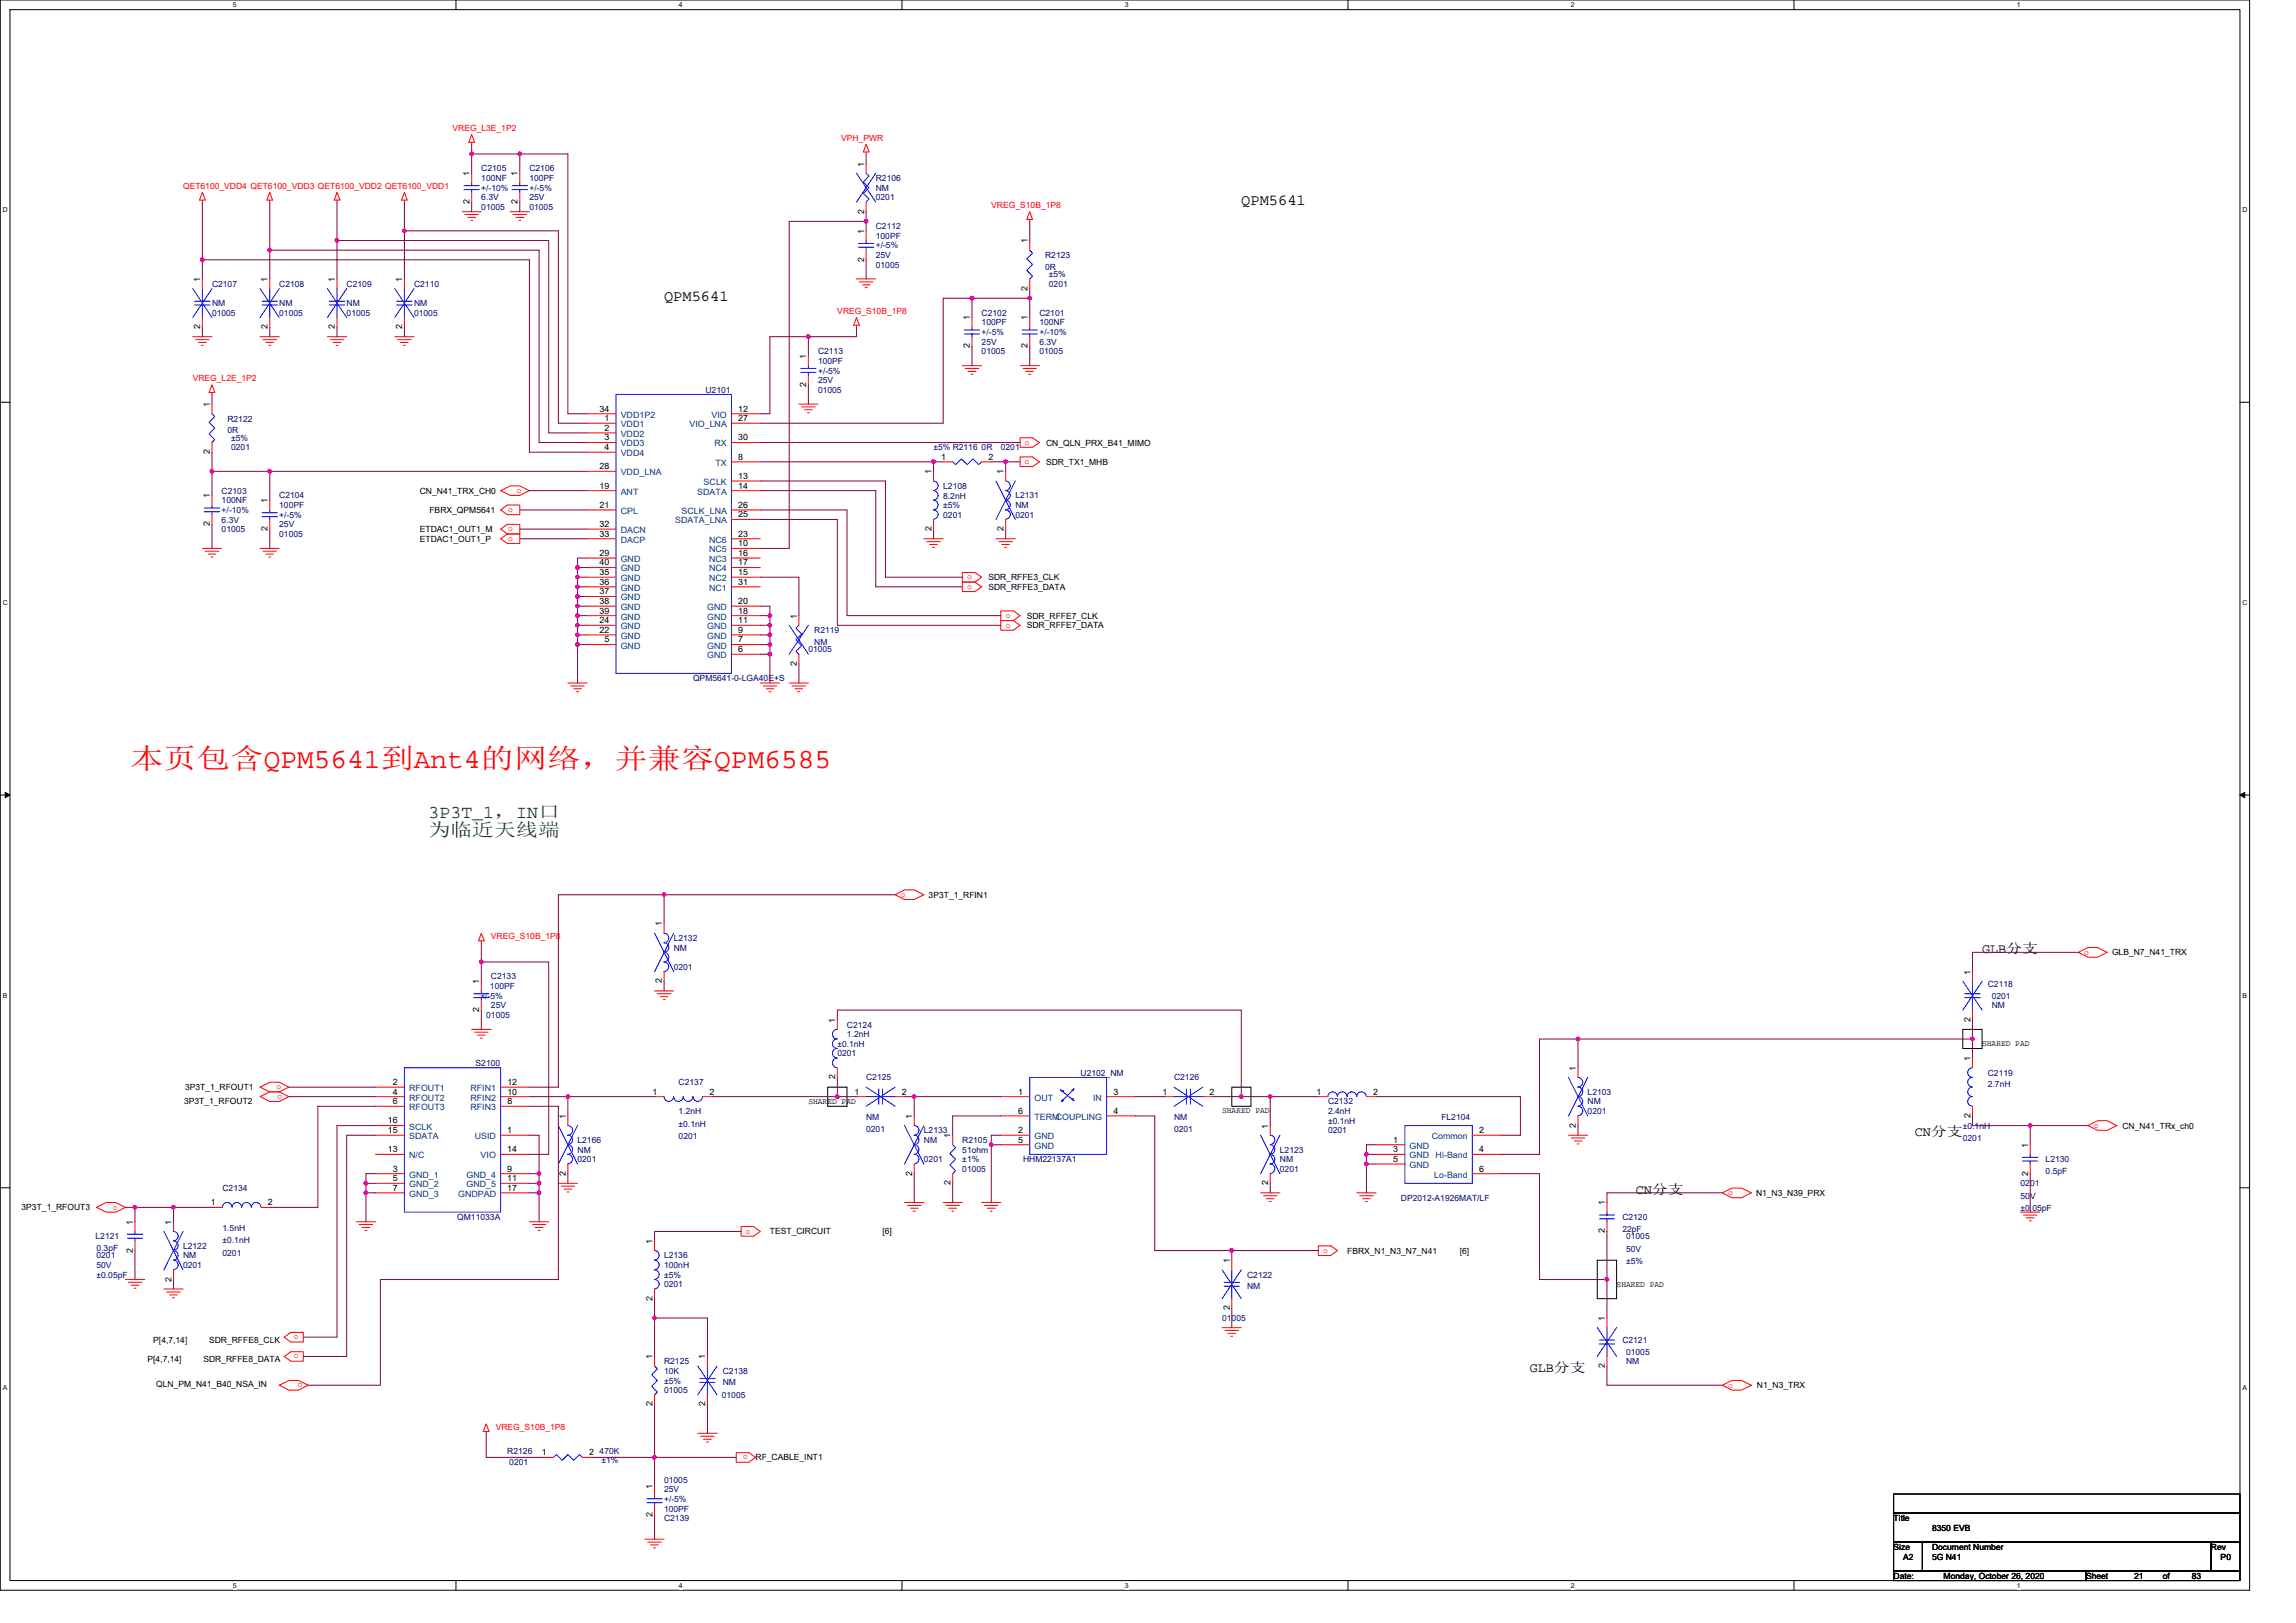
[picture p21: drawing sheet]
<svg xmlns="http://www.w3.org/2000/svg" width="297mm" height="210mm" viewBox="0 0 297 210" stroke-linecap="round" stroke-linejoin="round" font-family="sans-serif">
<defs><g id="words">
<text font-size="3.6" fill="#f00" x="16.8" y="99.3">本页包含QPM5641到Ant4的网络，并兼容QPM6585</text>
<g font-size="2.3" fill="#008000">
<text x="55.4" y="105.8">3P3T_1，IN口</text>
<text x="55.4" y="108.1">为临近天线端</text>
</g>
<g font-size="2">
<text x="160.6" y="26.5">QPM5641</text>
<text x="85.9" y="38.9">QPM5641</text>
</g>
<g font-size="1.7">
<text x="256.4" y="123.4">GLB分支</text>
<text x="247.7" y="147">CN分支</text>
<text x="211.6" y="154.5">CN分支</text>
<text x="197.9" y="177.5">GLB分支</text>
</g>
<g font-size="1.1" fill="#f00">
<text x="58.5" y="17">VREG_L3E_1P2</text>
<text x="108.8" y="18.2">VPH_PWR</text>
<text x="23.7" y="24.4">QET6100_VDD4 QET6100_VDD3 QET6100_VDD2 QET6100_VDD1</text>
<text x="128.2" y="26.9">VREG_S10B_1P8</text>
<text x="108.3" y="40.6">VREG_S10B_1P8</text>
<text x="24.9" y="49.3">VREG_L2E_1P2</text>
<text x="132.6" y="57.6">o</text>
<text x="66.9" y="63.8">o</text>
<text x="132.6" y="60">o</text>
<text x="65.8" y="66.3">o</text>
<text x="65.8" y="68.7">o</text>
<text x="65.8" y="70">o</text>
<text x="125.1" y="75">o</text>
<text x="125.1" y="76.2">o</text>
<text x="130.1" y="79.9">o</text>
<text x="130.1" y="81.2">o</text>
<text x="116.5" y="116">o</text>
<text x="63.5" y="121.5">VREG_S10B_1P8</text>
<text x="269.6" y="123.5">o</text>
<text x="35.8" y="140.9">o</text>
<text x="36.5" y="141.6" transform="rotate(180 36.5 141.6)">o</text>
<text x="270.9" y="145.9">o</text>
<text x="223.6" y="154.6">o</text>
<text x="14.6" y="156.5">o</text>
<text x="96.5" y="159.6">o</text>
<text x="171.2" y="162.1">o</text>
<text x="38.6" y="172.7" transform="rotate(180 38.6 172.7)">o</text>
<text x="38.6" y="175.2" transform="rotate(180 38.6 175.2)">o</text>
<text x="39.1" y="178.9" transform="rotate(180 39.1 178.9)">o</text>
<text x="223.6" y="179.5">o</text>
<text x="64.1" y="185">VREG_S10B_1P8</text>
<text x="96.7" y="188.3" transform="rotate(180 96.7 188.3)">o</text>
</g>
<g font-size="1.1">
<text x="60.7" y="22.8" transform="rotate(-90 60.7 22.8)">1</text>
<text x="67" y="22.8" transform="rotate(-90 67 22.8)">1</text>
<text x="111.8" y="21.5" transform="rotate(-90 111.8 21.5)">1</text>
<text x="60.7" y="26.4" transform="rotate(-90 60.7 26.4)">2</text>
<text x="67" y="26.4" transform="rotate(-90 67 26.4)">2</text>
<text x="111.8" y="27.6" transform="rotate(-90 111.8 27.6)">2</text>
<text x="111.8" y="33.9" transform="rotate(-90 111.8 33.9)">2</text>
<text x="111.8" y="30.2" transform="rotate(-90 111.8 30.2)">1</text>
<text x="132.9" y="31.5" transform="rotate(-90 132.9 31.5)">1</text>
<text x="25.9" y="36.5" transform="rotate(-90 25.9 36.5)">1</text>
<text x="34.6" y="36.5" transform="rotate(-90 34.6 36.5)">1</text>
<text x="43.3" y="36.5" transform="rotate(-90 43.3 36.5)">1</text>
<text x="52" y="36.5" transform="rotate(-90 52 36.5)">1</text>
<text x="125.5" y="41.4" transform="rotate(-90 125.5 41.4)">1</text>
<text x="132.9" y="41.4" transform="rotate(-90 132.9 41.4)">1</text>
<text x="132.9" y="37.6" transform="rotate(-90 132.9 37.6)">2</text>
<text x="25.9" y="42.6" transform="rotate(-90 25.9 42.6)">2</text>
<text x="34.6" y="42.6" transform="rotate(-90 34.6 42.6)">2</text>
<text x="43.3" y="42.6" transform="rotate(-90 43.3 42.6)">2</text>
<text x="52" y="42.6" transform="rotate(-90 52 42.6)">2</text>
<text x="104.3" y="46.4" transform="rotate(-90 104.3 46.4)">1</text>
<text x="125.5" y="45.1" transform="rotate(-90 125.5 45.1)">2</text>
<text x="132.9" y="45.1" transform="rotate(-90 132.9 45.1)">2</text>
<text x="27.2" y="52.7" transform="rotate(-90 27.2 52.7)">1</text>
<text x="77.6" y="53.3">34</text>
<text x="95.5" y="53.3">12</text>
<text x="104.3" y="50" transform="rotate(-90 104.3 50)">2</text>
<text x="27.2" y="58.8" transform="rotate(-90 27.2 58.8)">2</text>
<text x="78.2" y="54.5">1</text>
<text x="78.2" y="55.7">2</text>
<text x="78.2" y="57">3</text>
<text x="78.2" y="58.2">4</text>
<text x="95.5" y="57">30</text>
<text x="95.5" y="54.5">27</text>
<text x="95.5" y="59.5">8</text>
<text x="121.7" y="59.5">1</text>
<text x="127.9" y="59.5">2</text>
<text x="135.3" y="57.7">CN_QLN_PRX_B41_MIMO</text>
<text x="27.2" y="64.5" transform="rotate(-90 27.2 64.5)">1</text>
<text x="34.6" y="65.1" transform="rotate(-90 34.6 65.1)">1</text>
<text x="54.3" y="63.9">CN_N41_TRX_CH0</text>
<text x="77.6" y="65.7">21</text>
<text x="77.6" y="60.7">28</text>
<text x="77.6" y="63.2">19</text>
<text x="95.5" y="63.2">14</text>
<text x="95.5" y="62">13</text>
<text x="95.5" y="65.7">26</text>
<text x="120.5" y="61.4" transform="rotate(-90 120.5 61.4)">1</text>
<text x="129.8" y="61.4" transform="rotate(-90 129.8 61.4)">1</text>
<text x="135.3" y="60.1">SDR_TX1_MHB</text>
<text x="27.2" y="68.1" transform="rotate(-90 27.2 68.1)">2</text>
<text x="34.6" y="68.7" transform="rotate(-90 34.6 68.7)">2</text>
<text x="54.3" y="68.9">ETDAC1_OUT1_M</text>
<text x="54.3" y="70.1">ETDAC1_OUT1_P</text>
<text x="55.6" y="66.4">FBRX_QPM5641</text>
<text x="77.6" y="71.9">29</text>
<text x="77.6" y="68.2">32</text>
<text x="77.6" y="69.4">33</text>
<text x="95.5" y="66.9">25</text>
<text x="95.5" y="69.4">23</text>
<text x="95.5" y="71.9">16</text>
<text x="95.5" y="70.7">10</text>
<text x="120.5" y="68.7" transform="rotate(-90 120.5 68.7)">2</text>
<text x="129.8" y="68.7" transform="rotate(-90 129.8 68.7)">2</text>
<text x="77.6" y="76.9">37</text>
<text x="77.6" y="75.6">36</text>
<text x="77.6" y="74.4">35</text>
<text x="77.6" y="73.2">40</text>
<text x="95.5" y="74.4">15</text>
<text x="95.5" y="75.6">31</text>
<text x="95.5" y="73.2">17</text>
<text x="127.9" y="75.1">SDR_RFFE3_CLK</text>
<text x="127.9" y="76.3">SDR_RFFE3_DATA</text>
<text x="77.6" y="81.9">22</text>
<text x="77.6" y="80.6">24</text>
<text x="77.6" y="79.4">39</text>
<text x="77.6" y="78.1">38</text>
<text x="78.2" y="83.1">5</text>
<text x="95.5" y="83.1">7</text>
<text x="95.5" y="81.9">9</text>
<text x="95.5" y="80.6">11</text>
<text x="95.5" y="79.4">18</text>
<text x="95.5" y="78.1">20</text>
<text x="103.1" y="80" transform="rotate(-90 103.1 80)">1</text>
<text x="132.8" y="80.1">SDR_RFFE7_CLK</text>
<text x="132.8" y="81.3">SDR_RFFE7_DATA</text>
<text x="95.5" y="84.4">6</text>
<text x="103.1" y="86.1" transform="rotate(-90 103.1 86.1)">2</text>
<text x="85.6" y="119.9" transform="rotate(-90 85.6 119.9)">1</text>
<text x="120.1" y="116.1">3P3T_1_RFIN1</text>
<text x="273.2" y="123.6">GLB_N7_N41_TRX</text>
<text x="62" y="130.9" transform="rotate(-90 62 130.9)">2</text>
<text x="62" y="127.3" transform="rotate(-90 62 127.3)">1</text>
<text x="85.6" y="127.2" transform="rotate(-90 85.6 127.2)">2</text>
<text x="254.9" y="126.1" transform="rotate(-90 254.9 126.1)">1</text>
<text x="108.1" y="132.3" transform="rotate(-90 108.1 132.3)">1</text>
<text x="254.9" y="137.3" transform="rotate(-90 254.9 137.3)">1</text>
<text x="254.9" y="132.2" transform="rotate(-90 254.9 132.2)">2</text>
<text x="256.4" y="135.3">SHARED PAD</text>
<text x="23.8" y="142.9">3P3T_1_RFOUT2</text>
<text x="23.9" y="141">3P3T_1_RFOUT1</text>
<text x="50.8" y="140.4">2</text>
<text x="50.8" y="141.6">4</text>
<text x="50.8" y="142.9">6</text>
<text x="65.6" y="140.4">12</text>
<text x="65.6" y="142.9">8</text>
<text x="65.6" y="141.6">10</text>
<text x="84.4" y="141.6">1</text>
<text x="91.8" y="141.6">2</text>
<text x="104.6" y="142.8">SHARED PAD</text>
<text x="108.1" y="139.7" transform="rotate(-90 108.1 139.7)">2</text>
<text x="110.6" y="141.6">1</text>
<text x="116.7" y="141.6">2</text>
<text x="131.7" y="141.6">1</text>
<text x="144" y="141.6">3</text>
<text x="150.4" y="141.6">1</text>
<text x="156.5" y="141.6">2</text>
<text x="170.3" y="141.6">1</text>
<text x="177.6" y="141.6">2</text>
<text x="203.9" y="138.5" transform="rotate(-90 203.9 138.5)">1</text>
<text x="50.2" y="145.4">16</text>
<text x="50.2" y="146.6">15</text>
<text x="50.2" y="149.1">13</text>
<text x="65.6" y="146.6">1</text>
<text x="65.6" y="149.1">14</text>
<text x="73.2" y="144.8" transform="rotate(-90 73.2 144.8)">1</text>
<text x="118" y="144.8" transform="rotate(-90 118 144.8)">1</text>
<text x="123" y="147.2" transform="rotate(-90 123 147.2)">1</text>
<text x="131.7" y="147.8">5</text>
<text x="131.7" y="146.6">2</text>
<text x="131.7" y="144.1">6</text>
<text x="144" y="144.1">4</text>
<text x="158.1" y="144">SHARED PAD</text>
<text x="164.1" y="146" transform="rotate(-90 164.1 146)">1</text>
<text x="180.3" y="147.8">1</text>
<text x="180.3" y="149.1">3</text>
<text x="191.3" y="146.6">2</text>
<text x="191.3" y="149.1">4</text>
<text x="203.9" y="145.9" transform="rotate(-90 203.9 145.9)">2</text>
<text x="254.9" y="144.6" transform="rotate(-90 254.9 144.6)">2</text>
<text x="262.4" y="148.5" transform="rotate(-90 262.4 148.5)">1</text>
<text x="274.6" y="146">CN_N41_TRx_ch0</text>
<text x="27.3" y="155.9">1</text>
<text x="34.6" y="155.9">2</text>
<text x="50.8" y="151.6">3</text>
<text x="50.8" y="152.8">5</text>
<text x="50.8" y="154.1">7</text>
<text x="65.6" y="151.6">9</text>
<text x="65.6" y="152.8">11</text>
<text x="65.6" y="154.1">17</text>
<text x="73.2" y="152.1" transform="rotate(-90 73.2 152.1)">2</text>
<text x="118" y="152.1" transform="rotate(-90 118 152.1)">2</text>
<text x="123" y="153.4" transform="rotate(-90 123 153.4)">2</text>
<text x="164.1" y="153.4" transform="rotate(-90 164.1 153.4)">2</text>
<text x="180.3" y="150.3">5</text>
<text x="191.3" y="151.6">6</text>
<text x="207.6" y="156" transform="rotate(-90 207.6 156)">1</text>
<text x="227.2" y="154.7">N1_N3_N39_PRX</text>
<text x="262.4" y="152.1" transform="rotate(-90 262.4 152.1)">2</text>
<text x="2.8" y="156.6">3P3T_1_RFOUT3</text>
<text x="17.2" y="158.5" transform="rotate(-90 17.2 158.5)">1</text>
<text x="22.2" y="158.5" transform="rotate(-90 22.2 158.5)">1</text>
<text x="84.4" y="160.9" transform="rotate(-90 84.4 160.9)">1</text>
<text x="99.6" y="159.7">TEST_CIRCUIT</text>
<text x="114.2" y="159.7">[6]</text>
<text x="207.6" y="159.6" transform="rotate(-90 207.6 159.6)">2</text>
<text x="17.2" y="162.1" transform="rotate(-90 17.2 162.1)">2</text>
<text x="22.2" y="165.8" transform="rotate(-90 22.2 165.8)">2</text>
<text x="159.1" y="163.4" transform="rotate(-90 159.1 163.4)">1</text>
<text x="174.3" y="162.2">FBRX_N1_N3_N7_N41</text>
<text x="188.8" y="162.2">[6]</text>
<text x="209.1" y="166.5">SHARED PAD</text>
<text x="19.8" y="173.8">P[4,7,14]</text>
<text x="27" y="173.8">SDR_RFFE8_CLK</text>
<text x="84.4" y="168.3" transform="rotate(-90 84.4 168.3)">2</text>
<text x="159.1" y="169.5" transform="rotate(-90 159.1 169.5)">2</text>
<text x="207.6" y="170.9" transform="rotate(-90 207.6 170.9)">1</text>
<text x="19.1" y="176.3">P[4,7,14]</text>
<text x="20.2" y="179.5">QLN_PM_N41_B40_NSA_IN</text>
<text x="26.3" y="176.3">SDR_RFFE8_DATA</text>
<text x="84.4" y="175.9" transform="rotate(-90 84.4 175.9)">1</text>
<text x="91.2" y="175.9" transform="rotate(-90 91.2 175.9)">1</text>
<text x="207.6" y="177" transform="rotate(-90 207.6 177)">2</text>
<text x="227.3" y="179.6">N1_N3_TRX</text>
<text x="84.4" y="182" transform="rotate(-90 84.4 182)">2</text>
<text x="91.2" y="182" transform="rotate(-90 91.2 182)">2</text>
<text x="70.1" y="188.3">1</text>
<text x="76.2" y="188.3">2</text>
<text x="97.7" y="188.8">RF_CABLE_INT1</text>
<text x="84.4" y="196.3" transform="rotate(-90 84.4 196.3)">2</text>
<text x="84.4" y="192.7" transform="rotate(-90 84.4 192.7)">1</text>
<text x="245" y="196.8">Title</text>
<text x="245" y="200.5">Size</text>
<text x="246.2" y="201.8">A2</text>
<text x="250" y="200.5">Document Number</text>
<text x="250" y="201.8">5G N41</text>
<text x="250" y="198">8350 EVB</text>
<text x="286" y="200.5">Rev</text>
<text x="287.3" y="201.8">P0</text>
<text x="245" y="204.3">Date:</text>
<text x="251.5" y="204.3">Monday, October 26, 2020</text>
<text x="269.9" y="204.3">Sheet</text>
<text x="276.1" y="204.3">21</text>
<text x="279.8" y="204.3">of</text>
<text x="283.6" y="204.3">83</text>
</g>
<g font-size="1.1" fill="#000080">
<text x="62.3" y="22.2">C2105</text>
<text x="62.3" y="23.4">100NF</text>
<text x="68.5" y="22.2">C2106</text>
<text x="68.5" y="23.4">100PF</text>
<text x="113.3" y="23.4">R2106</text>
<text x="62.3" y="27.2">01005</text>
<text x="62.3" y="25.9">6.3V</text>
<text x="62.3" y="24.7">+/-10%</text>
<text x="68.5" y="27.2">01005</text>
<text x="68.5" y="25.9">25V</text>
<text x="68.5" y="24.7">+/-5%</text>
<text x="113.3" y="24.7">NM</text>
<text x="113.3" y="25.9">0201</text>
<text x="113.3" y="29.7">C2112</text>
<text x="113.3" y="30.9">100PF</text>
<text x="113.3" y="34.6">01005</text>
<text x="113.3" y="33.4">25V</text>
<text x="113.3" y="32.1">+/-5%</text>
<text x="135.2" y="33.4">R2123</text>
<text x="135.2" y="34.9">0R</text>
<text x="135.7" y="35.9">±5%</text>
<text x="27.4" y="37.1">C2107</text>
<text x="27.4" y="39.6">NM</text>
<text x="27.4" y="40.9">01005</text>
<text x="36.1" y="37.1">C2108</text>
<text x="36.1" y="39.6">NM</text>
<text x="36.1" y="40.9">01005</text>
<text x="44.8" y="37.1">C2109</text>
<text x="44.8" y="39.6">NM</text>
<text x="44.8" y="40.9">01005</text>
<text x="53.6" y="37.1">C2110</text>
<text x="53.6" y="39.6">NM</text>
<text x="53.6" y="40.9">01005</text>
<text x="127" y="40.9">C2102</text>
<text x="134.5" y="40.9">C2101</text>
<text x="135.7" y="37.1">0201</text>
<text x="105.8" y="45.8">C2113</text>
<text x="105.8" y="47.1">100PF</text>
<text x="127" y="42.1">100PF</text>
<text x="127" y="45.8">01005</text>
<text x="127" y="44.6">25V</text>
<text x="127" y="43.3">+/-5%</text>
<text x="134.5" y="42.1">100NF</text>
<text x="134.5" y="45.8">01005</text>
<text x="134.5" y="44.6">6.3V</text>
<text x="134.5" y="43.3">+/-10%</text>
<text x="91.3" y="50.8">U2101</text>
<text x="105.8" y="50.8">01005</text>
<text x="105.8" y="49.6">25V</text>
<text x="105.8" y="48.3">+/-5%</text>
<text x="29.4" y="54.5">R2122</text>
<text x="29.4" y="56">0R</text>
<text x="29.9" y="57">±5%</text>
<text x="29.9" y="58.3">0201</text>
<text x="120.8" y="58.3">±5% R2116 0R</text>
<text x="129.5" y="58.3">0201</text>
<text x="28.7" y="63.9">C2103</text>
<text x="28.7" y="65.1">100NF</text>
<text x="36.1" y="64.5">C2104</text>
<text x="36.1" y="65.7">100PF</text>
<text x="122" y="63.2">L2108</text>
<text x="122" y="64.5">8.2nH</text>
<text x="122" y="65.7">±5%</text>
<text x="131.4" y="64.5">L2131</text>
<text x="131.4" y="65.7">NM</text>
<text x="28.7" y="68.9">01005</text>
<text x="28.7" y="67.6">6.3V</text>
<text x="28.7" y="66.4">+/-10%</text>
<text x="36.1" y="69.5">01005</text>
<text x="36.1" y="68.2">25V</text>
<text x="36.1" y="67">+/-5%</text>
<text x="122" y="67">0201</text>
<text x="131.4" y="67">0201</text>
<text x="105.3" y="81.9">R2119</text>
<text x="105.3" y="83.4">NM</text>
<text x="89.7" y="88.1">QPM5641-0-LGA40E+S</text>
<text x="104.6" y="84.4">01005</text>
<text x="87.2" y="121.8">L2132</text>
<text x="87.2" y="123">NM</text>
<text x="87.2" y="125.5">0201</text>
<text x="62.1" y="129.2">+/-5%</text>
<text x="62.9" y="131.7">01005</text>
<text x="63.4" y="128">100PF</text>
<text x="63.5" y="126.7">C2133</text>
<text x="63.5" y="130.5">25V</text>
<text x="257.2" y="127.7">C2118</text>
<text x="257.7" y="130.5">NM</text>
<text x="257.7" y="129.2">0201</text>
<text x="61.5" y="137.9">S2100</text>
<text x="108.3" y="135.4">±0.1nH</text>
<text x="108.3" y="136.7">0201</text>
<text x="109.6" y="132.9">C2124</text>
<text x="109.6" y="134.2">1.2nH</text>
<text x="87.8" y="140.4">C2137</text>
<text x="112.1" y="139.8">C2125</text>
<text x="139.8" y="139.2">U2102_NM</text>
<text x="151.9" y="139.8">C2126</text>
<text x="171.8" y="142.9">C2132</text>
<text x="205.4" y="141.7">L2103</text>
<text x="205.4" y="142.9">NM</text>
<text x="257.2" y="139.2">C2119</text>
<text x="257.2" y="140.7">2.7nH</text>
<text x="74.7" y="147.9">L2166</text>
<text x="74.7" y="149.1">NM</text>
<text x="87.8" y="144.1">1.2nH</text>
<text x="87.8" y="145.8">±0.1nH</text>
<text x="87.8" y="147.4">0201</text>
<text x="112.1" y="144.9">NM</text>
<text x="112.1" y="146.5">0201</text>
<text x="119.5" y="146.6">L2133</text>
<text x="119.5" y="147.9">NM</text>
<text x="124.5" y="147.9">R2105</text>
<text x="124.5" y="149.1">51ohm</text>
<text x="151.9" y="144.9">NM</text>
<text x="151.9" y="146.5">0201</text>
<text x="165.6" y="149.1">L2123</text>
<text x="171.8" y="144.1">2.4nH</text>
<text x="171.8" y="145.4">±0.1nH</text>
<text x="171.8" y="146.6">0201</text>
<text x="186.5" y="144.9">FL2104</text>
<text x="205.4" y="144.1">0201</text>
<text x="253.9" y="146">±0.1nH</text>
<text x="253.9" y="147.6">0201</text>
<text x="28.8" y="154.1">C2134</text>
<text x="74.7" y="150.4">0201</text>
<text x="119.5" y="150.4">0201</text>
<text x="124.5" y="150.4">±1%</text>
<text x="124.5" y="151.6">01005</text>
<text x="132.4" y="150.4">HHM22137A1</text>
<text x="165.6" y="150.4">NM</text>
<text x="165.6" y="151.6">0201</text>
<text x="181.2" y="155.3">DP2012-A1926MAT/LF</text>
<text x="261.4" y="153.5">0201</text>
<text x="261.4" y="155.1">50V</text>
<text x="264.6" y="150.4">L2130</text>
<text x="264.6" y="151.9">0.5pF</text>
<text x="12.4" y="160.3">L2121</text>
<text x="12.5" y="161.8">0.3pF</text>
<text x="23.7" y="161.6">L2122</text>
<text x="28.8" y="159.2">1.5nH</text>
<text x="28.8" y="160.8">±0.1nH</text>
<text x="59.2" y="157.8">QM11033A</text>
<text x="209.9" y="157.8">C2120</text>
<text x="209.9" y="159.3">22pF</text>
<text x="210.4" y="160.3">01005</text>
<text x="210.4" y="161.9">50V</text>
<text x="261.4" y="156.7">±0.05pF</text>
<text x="12.5" y="162.8">0201</text>
<text x="12.5" y="164.1">50V</text>
<text x="12.5" y="165.3">±0.05pF</text>
<text x="23.7" y="162.8">NM</text>
<text x="23.7" y="164.1">0201</text>
<text x="28.8" y="162.5">0201</text>
<text x="85.9" y="162.8">L2136</text>
<text x="85.9" y="164.1">100nH</text>
<text x="85.9" y="165.3">±5%</text>
<text x="85.9" y="166.6">0201</text>
<text x="161.4" y="165.3">C2122</text>
<text x="161.4" y="166.8">NM</text>
<text x="210.4" y="163.6">±5%</text>
<text x="158.1" y="170.9">01005</text>
<text x="209.9" y="173.8">C2121</text>
<text x="85.9" y="176.5">R2125</text>
<text x="85.9" y="177.8">10K</text>
<text x="85.9" y="179">±5%</text>
<text x="93.5" y="177.8">C2138</text>
<text x="93.5" y="179.2">NM</text>
<text x="210.4" y="176.5">NM</text>
<text x="210.4" y="175.3">01005</text>
<text x="85.9" y="180.2">01005</text>
<text x="93.4" y="180.9">01005</text>
<text x="65.6" y="188.1">R2126</text>
<text x="65.9" y="189.6">0201</text>
<text x="77.6" y="188.1">470K</text>
<text x="77.8" y="189.3">±1%</text>
<text x="85.9" y="191.8">01005</text>
<text x="85.9" y="196.8">C2139</text>
<text x="85.9" y="195.6">100PF</text>
<text x="85.9" y="193.1">25V</text>
<text x="85.9" y="194.3">+/-5%</text>
</g>
<g font-size="1.1" fill="#004080">
<text x="80.3" y="54">VDD1P2</text>
<text x="80.3" y="55.3">VDD1</text>
<text x="80.3" y="56.5">VDD2</text>
<text x="80.3" y="57.8">VDD3</text>
<text x="80.3" y="59">VDD4</text>
<text x="89.2" y="55.3">VIO_LNA</text>
<text x="92.1" y="54">VIO</text>
<text x="92.4" y="57.8">RX</text>
<text x="80.3" y="61.5">VDD_LNA</text>
<text x="80.3" y="64">ANT</text>
<text x="90.2" y="64">SDATA</text>
<text x="91" y="62.7">SCLK</text>
<text x="92.6" y="60.3">TX</text>
<text x="80.3" y="66.5">CPL</text>
<text x="80.3" y="69">DACN</text>
<text x="80.3" y="70.2">DACP</text>
<text x="87.4" y="67.7">SDATA_LNA</text>
<text x="88.2" y="66.5">SCLK_LNA</text>
<text x="91.7" y="70.2">NC6</text>
<text x="91.7" y="71.5">NC5</text>
<text x="80.3" y="72.7">GND</text>
<text x="80.3" y="77.7">GND</text>
<text x="80.3" y="76.4">GND</text>
<text x="80.3" y="75.2">GND</text>
<text x="80.3" y="73.9">GND</text>
<text x="91.7" y="75.2">NC2</text>
<text x="91.7" y="76.4">NC1</text>
<text x="91.7" y="72.7">NC3</text>
<text x="91.7" y="73.9">NC4</text>
<text x="80.3" y="83.9">GND</text>
<text x="80.3" y="82.7">GND</text>
<text x="80.3" y="81.4">GND</text>
<text x="80.3" y="80.2">GND</text>
<text x="80.3" y="78.9">GND</text>
<text x="91.5" y="83.9">GND</text>
<text x="91.5" y="82.7">GND</text>
<text x="91.5" y="81.4">GND</text>
<text x="91.5" y="80.2">GND</text>
<text x="91.5" y="78.9">GND</text>
<text x="91.5" y="85.2">GND</text>
<text x="52.9" y="141.2">RFOUT1</text>
<text x="52.9" y="142.4">RFOUT2</text>
<text x="52.9" y="143.6">RFOUT3</text>
<text x="60.9" y="141.2">RFIN1</text>
<text x="60.9" y="143.6">RFIN3</text>
<text x="60.9" y="142.4">RFIN2</text>
<text x="133.8" y="142.4">OUT</text>
<text x="141.4" y="142.4">IN</text>
<text x="52.9" y="146.1">SCLK</text>
<text x="52.9" y="147.4">SDATA</text>
<text x="52.9" y="149.9">N/C</text>
<text x="61.4" y="147.4">USID</text>
<text x="62.2" y="149.9">VIO</text>
<text x="133.8" y="148.6">GND</text>
<text x="133.8" y="147.4">GND</text>
<text x="133.8" y="144.9">TERM</text>
<text x="136.6" y="144.9">COUPLING</text>
<text x="182.4" y="148.6">GND</text>
<text x="182.4" y="149.9">GND</text>
<text x="185.2" y="147.4">Common</text>
<text x="185.7" y="149.9">Hi-Band</text>
<text x="52.9" y="152.4">GND_1</text>
<text x="52.9" y="153.6">GND_2</text>
<text x="52.9" y="154.8">GND_3</text>
<text x="59.3" y="154.8">GNDPAD</text>
<text x="60.3" y="152.4">GND_4</text>
<text x="60.3" y="153.6">GND_5</text>
<text x="182.4" y="151.1">GND</text>
<text x="185.5" y="152.4">Lo-Band</text>
</g>
<g font-size=".9">
<text x="30.1" y="1">5</text>
<text x="87.8" y="1">4</text>
<text x="145.5" y="1">3</text>
<text x="203.2" y="1">2</text>
<text x="260.9" y="1">1</text>
<text x=".4" y="27.5">D</text>
<text x="290.1" y="27.5">D</text>
<text x=".4" y="78.3">C</text>
<text x="290.1" y="78.3">C</text>
<text x=".4" y="129.1">B</text>
<text x="290.1" y="129.1">B</text>
<text x=".4" y="179.9">A</text>
<text x="290.1" y="179.9">A</text>
<text x="30.1" y="205.4">5</text>
<text x="87.8" y="205.4">4</text>
<text x="145.5" y="205.4">3</text>
<text x="203.2" y="205.4">2</text>
<text x="260.9" y="205.4">1</text>
</g>
</g></defs>
<path d="M0 0h291v205.7h-291zM1.3 1.2h288.5v203.3h-288.5z" fill="none" stroke="#000" stroke-width=".13"/>
<g fill="#fff">
<path d="M30.1 .1h.5v1h-.5z"/>
<path d="M30.1 204.6h.5v1h-.5z"/>
</g>
<path d="M59 0v1.2M59 204.5v1.2" fill="none" stroke="#000" stroke-width=".13"/>
<g fill="#fff">
<path d="M87.8 .1h.5v1h-.5z"/>
<path d="M87.8 204.6h.5v1h-.5z"/>
</g>
<path d="M116.7 0v1.2M116.7 204.5v1.2" fill="none" stroke="#000" stroke-width=".13"/>
<g fill="#fff">
<path d="M145.5 .1h.5v1h-.5z"/>
<path d="M145.5 204.6h.5v1h-.5z"/>
</g>
<path d="M174.4 0v1.2M174.4 204.5v1.2" fill="none" stroke="#000" stroke-width=".13"/>
<g fill="#fff">
<path d="M203.2 .1h.5v1h-.5z"/>
<path d="M203.2 204.6h.5v1h-.5z"/>
</g>
<path d="M232.1 0v1.2M232.1 204.5v1.2" fill="none" stroke="#000" stroke-width=".13"/>
<g fill="#fff">
<path d="M260.9 .1h.5v1h-.5z"/>
<path d="M260.9 204.6h.5v1h-.5z"/>
<path d="M.4 26.6h.6v1h-.6z"/>
<path d="M290.1 26.6h.6v1h-.6z"/>
<path d="M.4 77.4h.6v1h-.6z"/>
<path d="M290.1 77.4h.6v1h-.6z"/>
</g>
<path d="M0 52h1.3M289.8 52h1.2" fill="none" stroke="#000" stroke-width=".13"/>
<g fill="#fff">
<path d="M.4 128.3h.5v1h-.5z"/>
<path d="M290.1 128.3h.6v1h-.6z"/>
</g>
<path d="M0 102.9h1.3M289.8 102.9h1.2" fill="none" stroke="#000" stroke-width=".13"/>
<path d="M.7 102.5l.6 .4-.6 .3zM289.8 102.9l.6-.4v.7z" fill="#000" stroke="#000" stroke-width=".13"/>
<g fill="#fff">
<path d="M.4 179.1h.5v1h-.5z"/>
<path d="M290.1 179.1h.6v1h-.6z"/>
</g>
<g fill="none" stroke="#000" stroke-width=".13">
<path d="M253.9 133.2h2.5v2.5h-2.5zM0 153.7h1.3M107.1 140.7h2.5v2.4h-2.5zM159.4 140.7h2.4v2.4h-2.4zM289.8 153.7h1.2M206.6 163h2.5v5h-2.5zM245 199.5h3.7v3.7h-3.7zM245 193.3h44.8v2.5h-44.8zM245 195.8h44.8v3.7h-44.8zM248.7 199.5h37.3v3.7h-37.3zM286 199.5h3.8v3.7h-3.8zM245 203.2h24.9v1.3h-24.9z"/>
<path d="M269.9 203.2h19.9v1.3h-19.9z"/>
</g>
<g fill="none" stroke="#f00" stroke-width=".13">
<path d="M61 18.4v.3M61 17.4l.4 1h-.7zM112.1 18.7l.3 1h-.7zM112.1 19.7v.2M26.2 25.9v.2M26.2 36.1v1.2M26.2 24.9l.4 1h-.8zM34.9 24.9l.4 1h-.8zM34.9 25.9v.2M34.9 36.1v1.2M43.6 24.9l.4 1h-.8zM43.6 25.9v.2"/>
<path d="M43.6 36.1v1.2M52.3 24.9l.4 1h-.8zM52.3 25.9v.2M52.3 36.1v1.2M59.8 27.4h2.5M60.2 27.7h1.7M60.5 28.1h1M60.9 28.5h.2M61 22.4v1.2M61 24.9v1.2M66 27.4h2.5M66.4 27.7h1.7"/>
<path d="M66.8 28.1h1M67.1 28.5h.3M67.2 22.4v1.2M67.2 24.9v1.2M110.8 36.1h2.5M111.2 36.5h1.7M111.6 36.9h1M111.9 37.2h.3M112.1 21.2v1.2M112.1 26.1v1.3M112.1 29.9v1.2M112.1 32.4v1.2"/>
<path d="M133.2 27.4l.4 1h-.8zM133.2 28.4v.2M133.2 31.1v1.3M133.2 36.1v1.2M24.9 43.6h2.5M25.3 43.9h1.7M25.7 44.3h1M26.1 44.7h.2M26.2 41.1v1.2M27.4 50.8v.2M27.4 52.3v1.2M27.4 57.3v1.2"/>
<path d="M27.4 49.8l.4 1h-.8zM33.7 43.6h2.4M34 43.9h1.8M34.4 44.3h1M34.8 44.7h.2M34.9 41.1v1.2M42.4 43.6h2.4M42.7 43.9h1.8M43.1 44.3h1M43.5 44.7h.2M43.6 41.1v1.2M51.1 43.6h2.5"/>
<path d="M51.5 43.9h1.7M51.8 44.3h1M52.2 44.7h.2M52.3 41.1v1.2M76 53.5h3.7M76 54.8h3.7M76 56h3.7M76 57.3h3.7M76 58.5h3.7M94.6 59.8h3.8M94.6 57.3h3.8M94.6 53.5h3.8"/>
<path d="M94.6 54.8h3.8M103.4 52.3h2.4M103.7 52.6h1.8M104.1 53h1M104.5 53.4h.2M104.6 46.1v1.2M104.6 48.5v1.3M110.8 41.1l.4 1h-.8zM110.8 42.1v.2M122 59.8h1.3M124.5 47.3h2.5M124.9 47.7h1.7"/>
<path d="M125.2 48h1.1M125.6 48.4h.3M125.7 41.1v1.2M125.7 43.6v1.2M127 59.8h1.2M132 56.6h1.6l.9 .7-.9 .6h-1.6zM132 59.1h1.6l.9 .7-.9 .6h-1.6zM132 47.3h2.5M132.4 47.7h1.7M132.7 48h1M133.1 48.4h.2M133.2 41.1v1.2"/>
<path d="M133.2 43.6v1.2M26.2 71h2.5M26.6 71.3h1.7M26.9 71.7h1M27.3 72.1h.3M27.4 64.1v1.2M27.4 66.6v1.2M33.7 71h2.4M34 71.3h1.8M34.4 71.7h1M34.8 72.1h.2M34.9 64.7v1.3"/>
<path d="M34.9 67.2v1.3M64.8 63.5l1.2-.6h1.2l1.3 .6-1.3 .6h-1.2zM64.8 66l.8-.7h1.6v1.3h-1.6zM64.8 68.5l.8-.7h1.6v1.3h-1.6zM64.8 69.7l.8-.6h1.6v1.2h-1.6zM76 66h3.7M76 61h3.7M76 72.2h3.7M76 79.7h3.7M76 78.4h3.7M76 77.2h3.7M76 75.9h3.7"/>
<path d="M76 74.7h3.7M76 73.4h3.7M76 63.5h3.7M76 68.5h3.7M76 69.7h3.7M94.6 74.7h3.8M94.6 79.7h3.8M94.6 78.4h3.8M94.6 69.7h3.8M94.6 67.2h3.8M94.6 66h3.8M94.6 75.9h3.8"/>
<path d="M94.6 72.2h3.8M94.6 73.4h3.8M94.6 62.2h3.8M94.6 63.5h3.8M94.6 71h3.8M103.4 79.7v1.2M119.5 69.7h2.5M119.9 70.1h1.7M120.3 70.4h1M120.6 70.8h.3M120.8 61v1.2M120.8 67.2v1.3"/>
<path d="M124.5 74.1h1.6l.9 .6-.9 .6h-1.6zM124.5 75.3h1.6l.9 .6-.9 .6h-1.6zM128.9 69.7h2.5M129.2 70.1h1.8M129.5 79h1.6l.9 .7-.9 .6h-1.6zM129.6 70.4h1M130 70.8h.2M130.1 61v1.2M130.1 67.2v1.3M73.5 88.4h2.5M73.8 88.8h1.8M74.2 89.1h1"/>
<path d="M74.6 89.5h.2M76 83.4h3.7M76 82.1h3.7M76 80.9h3.7M94.6 84.6h3.8M94.6 83.4h3.8M94.6 82.1h3.8M94.6 80.9h3.8M98.4 88.4h2.5M98.7 88.8h1.8M99.1 89.1h1M99.5 89.5h.2"/>
<path d="M102.1 88.4h2.5M102.5 88.8h1.7M102.8 89.1h1M103.2 89.5h.3M103.4 84.6v1.3M129.5 80.3h1.6l.9 .6-.9 .6h-1.6zM85.9 119.5v1.2M115.8 115.8l1.2-.7h1.3l1.2 .7-1.2 .6h-1.3zM61 133.2h2.5M61.4 133.5h1.7M61.8 133.9h1M62.1 134.3h.3"/>
<path d="M62.3 120.7l.4 1h-.8zM62.3 121.7v.3M62.3 127v1.2M62.3 129.4v1.3M84.7 128.2h2.5M85 128.6h1.8M85.4 128.9h1M85.8 129.3h.2M85.9 125.7v1.3M108.3 131.9v1.3M108.3 138.2v1.2M204.1 138.2v1.2"/>
<path d="M255.2 136.9v1.3M255.2 125.7v1.3M255.2 130.7v1.2M268.9 123.2l1.2-.6h1.3l1.2 .6-1.2 .6h-1.3zM12.5 156.2l1.2-.6h1.3l1.2 .6-1.2 .6h-1.3zM17.5 158.1v1.2M22.5 158.1v1.2M27.6 156.2h1.2M33.7 141.9l1.2-.6h1.2l1.3 .6-1.3 .6h-1.2zM33.7 140.7l1.2-.7h1.2l1.3 .7-1.3 .6h-1.2zM33.8 156.2h1.2M46.1 158.1h2.5"/>
<path d="M46.5 158.4h1.7M46.8 158.8h1M47.2 159.2h.3M48.6 151.8h3.7M48.6 140.7h3.7M48.6 153.1h3.7M48.6 145.6h3.7M48.6 146.9h3.7M48.6 149.4h3.7M48.6 154.3h3.7M48.6 141.9h3.7M48.6 143.1h3.7"/>
<path d="M64.8 140.7h3.7M64.8 146.9h3.7M64.8 149.4h3.7M64.8 151.8h3.7M64.8 143.1h3.7M64.8 153.1h3.7M64.8 141.9h3.7M64.8 154.3h3.7M68.5 158.1h2.5M68.9 158.4h1.7M69.2 158.8h1M69.6 159.2h.3"/>
<path d="M72.2 153.1h2.5M72.6 153.5h1.8M73 153.8h1M73.4 154.2h.2M73.5 144.4v1.2M73.5 150.6v1.2M84.7 141.9h1.2M90.9 141.9h1.2M95.9 158.7h1.6l.9 .6-.9 .6h-1.6zM110.8 141.9h1.3M115.8 141.9h1.2M117 155.6h2.5"/>
<path d="M117.4 156h1.7M117.8 156.3h1M118.1 156.7h.3M118.3 144.4v1.2M118.3 150.6v1.2M122 155.6h2.5M122.4 156h1.7M122.8 156.3h1M123.1 156.7h.3M123.3 146.9v1.2M123.3 151.8v1.3M127 155.6h2.5"/>
<path d="M127.4 156h1.7M127.7 156.3h1M128.1 156.7h.3M129.5 148.1h3.7M129.5 146.9h3.7M129.5 144.4h3.7M129.5 141.9h3.7M143.2 144.4h3.7M143.2 141.9h3.7M150.6 141.9h1.3M155.6 141.9h1.3M163.1 154.3h2.5"/>
<path d="M163.5 154.7h1.7M163.8 155.1h1M164.2 155.4h.3M164.3 145.6v1.3M164.3 151.8v1.3M170.6 141.9h1.2M175.5 154.3h2.5M175.9 154.7h1.7M176.3 155.1h1M176.7 155.4h.2M176.8 141.9h1.2M178 148.1h3.8"/>
<path d="M178 149.4h3.8M178 150.6h3.8M190.5 146.9h3.7M190.5 149.4h3.7M190.5 151.8h3.7M202.9 146.9h2.5M203.3 147.2h1.7M203.7 147.6h1M204 148h.3M204.1 144.4v1.2M207.9 155.6v1.2M207.9 158.1v1.2"/>
<path d="M222.8 154.3l1.3-.6h1.2l1.3 .6-1.3 .7h-1.2zM255.2 143.1v1.3M261.4 156.8h2.5M261.8 157.2h1.7M262.1 157.6h1.1M262.5 157.9h.3M262.7 148.1v1.3M262.7 150.6v1.2M270.1 145.6l1.3-.6h1.2l1.3 .6-1.3 .6h-1.2zM16.2 165.5h2.5M16.6 165.9h1.7M17 166.3h1"/>
<path d="M17.4 166.7h.2M17.5 160.5v1.3M21.2 166.8h2.5M21.6 167.2h1.7M21.9 167.5h1M22.3 167.9h.3M22.5 164.3v1.2M36.1 179.2l1.3-.6h1.2l1.3 .6-1.3 .7h-1.2zM36.8 175.5l.8-.6h1.6v1.2h-1.6zM36.8 173l.8-.6h1.6v1.2h-1.6zM84.7 175.5v1.2M84.7 160.5v1.3"/>
<path d="M84.7 166.8v1.2M91.5 175.5v1.2M158.1 171.8h2.5M158.5 172.1h1.7M158.9 172.5h.9M159.2 172.9h.3M159.4 163v1.3M159.4 168v1.3M170.6 161.2h1.6l.8 .6-.8 .6h-1.6zM207.9 170.5v1.3M207.9 175.5v1.2M222.8 179.2l1.3-.6h1.2l1.3 .6-1.3 .7h-1.2z"/>
<path d="M62.9 184.2l.4 1h-.8zM62.9 185.2v.2M70.4 188.6h1.2M75.4 188.6h1.2M83.4 199.1h2.5M83.8 199.5h1.8M84.2 199.9h1M84.7 180.5v1.2M84.7 192.3v1.2M84.7 194.8v1.2M90.3 185.4h2.5M90.7 185.8h1.7"/>
<path d="M91 186.2h1M91.4 186.6h.2M91.5 180.5v1.2M95.2 187.9h1.7l.8 .7-.8 .6h-1.7zM84.6 200.3h.2"/>
</g>
<g fill="none" stroke="#00f" stroke-width=".13">
<path d="M24.9 37.3l2.5 3.8M25.2 39h2M25.2 39.5h2M26.2 37.3v1.7M26.2 39.5v1.6M27.4 37.3l-2.5 3.8M33.7 37.3l2.4 3.8M33.9 39h2M33.9 39.5h2M34.9 37.3v1.7M34.9 39.5v1.6M36.1 37.3l-2.4 3.8"/>
<path d="M42.4 37.3l2.4 3.8M42.6 39h2M42.6 39.5h2M43.6 37.3v1.7M43.6 39.5v1.6M44.8 37.3l-2.4 3.8M51.1 37.3l2.5 3.8M51.3 39h2M51.3 39.5h2M52.3 37.3v1.7M52.3 39.5v1.6M53.6 37.3l-2.5 3.8"/>
<path d="M60 24h2M60 24.5h2M61 23.6v.4M61 24.5v.4M66.2 24h2M66.2 24.5h2M67.2 23.6v.4M67.2 24.5v.4M110.8 22.4l2.5 3.7M111.1 31.5h1.9M111.1 32h1.9M112.1 22.4l.3 .4-.7 .7 .7 .8-.7 .7 .7 .8-.3 .3"/>
<path d="M112.1 31.1v.4M112.1 32v.4M113.3 22.4l-2.5 3.7M133.2 32.4l.4 .3-.8 .8 .8 .7-.8 .8 .8 .7-.4 .4M27.4 53.5l.4 .4-.8 .8 .8 .7-.8 .7 .8 .8-.4 .4M79.7 51h14.9v36.1h-14.9zM103.6 47.7h2M103.6 48.2h2M104.6 47.3v.4M104.6 48.2v.3M123.3 59.8l.3 .3 .8-.7 .7 .7 .8-.7 .7 .7 .4-.3M124.8 42.7h1.9"/>
<path d="M124.8 43.2h1.9M125.7 42.3v.4M125.7 43.2v.4M132.2 42.7h2M132.2 43.2h2M133.2 42.3v.4M133.2 43.2v.4M26.4 65.7h2M26.4 66.2h2M27.4 65.3v.4M27.4 66.2v.4M33.9 66.3h2"/>
<path d="M33.9 66.8h2M34.9 66v.3M34.9 66.8v.4M120.8 62.2a.61 .61 0 0 1 .6 .6 .61 .61 0 0 1-.6 .7M120.8 63.5a.61 .61 0 0 1 .6 .6 .61 .61 0 0 1-.6 .6 .62 .62 0 0 1 .6 .6 .62 .62 0 0 1-.6 .7M120.8 66a.6 .6 0 0 1 .6 .6 .6 .6 0 0 1-.6 .6M128.9 62.2l2.5 5M130.1 62.2a.61 .61 0 0 1 .6 .6 .61 .61 0 0 1-.6 .7M130.1 63.5a.61 .61 0 0 1 .6 .6 .61 .61 0 0 1-.6 .6 .62 .62 0 0 1 .6 .6 .62 .62 0 0 1-.6 .7M130.1 66a.6 .6 0 0 1 .6 .6 .6 .6 0 0 1-.6 .6M131.4 62.2l-2.5 5M102.1 80.9l2.5 3.7"/>
<path d="M103.4 80.9l-.4 .4 .7 .7-.7 .8 .7 .7-.7 .8 .4 .3M104.6 80.9l-2.5 3.7M52.3 138.2h12.5v18.6h-12.5zM61.3 128.6h2M61.3 129.1h2M62.3 128.2v.4M62.3 129.1v.3M84.7 120.7l2.5 5M85.9 120.7a.61 .61 0 0 1 .6 .6 .61 .61 0 0 1-.6 .7M85.9 122a.6 .6 0 0 1 .6 .6 .6 .6 0 0 1-.6 .6M85.9 123.2a.61 .61 0 0 1 .6 .6 .61 .61 0 0 1-.6 .6M85.9 124.5a.61 .61 0 0 1 .6 .6 .61 .61 0 0 1-.6 .6"/>
<path d="M87.2 120.7l-2.5 5M108.3 133.2a.61 .61 0 0 0-.6 .6 .61 .61 0 0 0 .6 .6 .61 .61 0 0 0-.6 .6 .61 .61 0 0 0 .6 .6 .62 .62 0 0 0-.6 .7 .62 .62 0 0 0 .6 .6M108.3 136.9a.61 .61 0 0 0-.6 .6 .61 .61 0 0 0 .6 .6M133.2 139.4h10v10h-10zM202.9 139.4l2.5 5M204.1 139.4a.61 .61 0 0 1 .7 .6 .61 .61 0 0 1-.7 .6M205.4 139.4l-2.5 5M253.9 127l2.5 3.7M254.2 128.6h2M254.2 129.1h2M255.2 138.2a.61 .61 0 0 0-.6 .6 .61 .61 0 0 0 .6 .6M255.2 139.4a.61 .61 0 0 0-.6 .6 .61 .61 0 0 0 .6 .6"/>
<path d="M255.2 127v1.6M255.2 129.1v1.6M256.4 127l-2.5 3.7M16.5 159.7h2M17.5 159.3v.4M21.2 159.3l2.5 5M22.4 159.3a.6 .6 0 0 1 .6 .6 .6 .6 0 0 1-.6 .6M23.7 159.3l-2.5 5M30 156.2a.61 .61 0 0 0-.6-.6 .61 .61 0 0 0-.6 .6M32.5 156.2a.62 .62 0 0 0-.6-.6 .62 .62 0 0 0-.6 .6 .61 .61 0 0 0-.7-.6 .61 .61 0 0 0-.6 .6M33.8 156.2a.61 .61 0 0 0-.7-.6 .61 .61 0 0 0-.6 .6M72.2 145.6l2.5 5"/>
<path d="M73.4 145.6a.61 .61 0 0 1 .7 .6 .61 .61 0 0 1-.7 .7 .61 .61 0 0 1 .7 .6 .61 .61 0 0 1-.7 .6M73.4 148.1a.61 .61 0 0 1 .7 .6 .61 .61 0 0 1-.7 .6M73.4 149.4a.61 .61 0 0 1 .7 .6 .61 .61 0 0 1-.7 .6M74.7 145.6l-2.5 5M85.9 141.9a.61 .61 0 0 0 .6 .6 .61 .61 0 0 0 .6-.6M87.2 141.9a.61 .61 0 0 0 .6 .6 .61 .61 0 0 0 .6-.6M88.4 141.9a.61 .61 0 0 0 .6 .6 .61 .61 0 0 0 .6-.6M89.7 141.9a.61 .61 0 0 0 .6 .6 .61 .61 0 0 0 .6-.6M112.1 141.9h1.6M112.1 140.7l3.7 2.4M113.7 140.9v2M114.2 140.9v2"/>
<path d="M114.2 141.9h1.6M115.8 140.7l-3.7 2.4M117 145.6l2.5 5M118.3 145.6a.61 .61 0 0 1 .6 .6 .61 .61 0 0 1-.6 .7 .61 .61 0 0 1 .6 .6 .61 .61 0 0 1-.6 .6M118.3 148.1a.61 .61 0 0 1 .6 .6 .61 .61 0 0 1-.6 .6M118.3 149.4a.61 .61 0 0 1 .6 .6 .61 .61 0 0 1-.6 .6M119.5 145.6l-2.5 5M123.3 148.1l.3 .4-.7 .7 .7 .8-.7 .7 .7 .8-.3 .3M137.2 141l.4 .1-.1 .2zM137.2 141l1.7 1.4M137.5 142.3l.1 .1-.3 .1zM138.7 141l.2-.1-.1 .2z"/>
<path d="M138.8 142.1l.1 .3-.2-.1zM138.9 140.9l-1.6 1.6M151.9 141.9h1.6M151.9 140.7l3.7 2.4M153.5 140.9v2M154 140.9v2M154 141.9h1.6M155.6 140.7l-3.7 2.4M163.1 146.9l2.5 4.9M164.3 146.9a.6 .6 0 0 1 .6 .6 .6 .6 0 0 1-.6 .6M164.3 148.1a.61 .61 0 0 1 .6 .6 .61 .61 0 0 1-.6 .6M164.3 149.4a.61 .61 0 0 1 .6 .6 .61 .61 0 0 1-.6 .6 .62 .62 0 0 1 .6 .6 .62 .62 0 0 1-.6 .6"/>
<path d="M165.6 146.9l-2.5 4.9M173 141.9a.6 .6 0 0 0-.6-.6 .6 .6 0 0 0-.6 .6M174.3 141.9a.61 .61 0 0 0-.7-.6 .61 .61 0 0 0-.6 .6M176.8 141.9a.63 .63 0 0 0-.7-.6 .63 .63 0 0 0-.6 .6 .61 .61 0 0 0-.6-.6 .61 .61 0 0 0-.6 .6M181.8 145.6h8.7v7.5h-8.7zM204.1 140.7a.6 .6 0 0 1 .7 .6 .6 .6 0 0 1-.7 .6M204.1 141.9a.61 .61 0 0 1 .7 .6 .61 .61 0 0 1-.7 .6 .62 .62 0 0 1 .7 .6 .62 .62 0 0 1-.7 .7M206.9 157.2h2M206.9 157.7h2M207.9 156.8v.4M207.9 157.7v.4M255.2 140.7a.6 .6 0 0 0-.6 .6 .6 .6 0 0 0 .6 .6"/>
<path d="M255.2 141.9a.61 .61 0 0 0-.6 .6 .61 .61 0 0 0 .6 .6M261.7 149.7h1.9M261.7 150.2h1.9M262.7 149.4v.3M262.7 150.2v.4M16.5 160.2h2M17.5 160.2v.3M22.4 160.5a.61 .61 0 0 1 .6 .7 .61 .61 0 0 1-.6 .6M22.4 161.8a.61 .61 0 0 1 .6 .6 .61 .61 0 0 1-.6 .6 .62 .62 0 0 1 .6 .7 .62 .62 0 0 1-.6 .6M84.7 161.8a.61 .61 0 0 1 .6 .6 .61 .61 0 0 1-.6 .6 .62 .62 0 0 1 .6 .7 .62 .62 0 0 1-.6 .6M84.7 164.3a.61 .61 0 0 1 .6 .6 .61 .61 0 0 1-.6 .6 .61 .61 0 0 1 .6 .6 .61 .61 0 0 1-.6 .7M84.7 176.7l.3 .4-.7 .8 .7 .7-.7 .7 .7 .8-.3 .4"/>
<path d="M90.3 176.7l2.5 3.8M90.5 178.4h2M90.5 178.9h2M91.5 176.7v1.7M91.5 178.9v1.6M92.8 176.7l-2.5 3.8M158.1 164.3l2.5 3.7M158.4 165.9h2M158.4 166.4h2M159.4 164.3v1.6M159.4 166.4v1.6M160.6 164.3l-2.5 3.7"/>
<path d="M206.6 171.8l2.5 3.7M206.9 173.4h2M206.9 173.9h2M207.9 171.8v1.6M207.9 173.9v1.6M209.1 171.8l-2.5 3.7M71.6 188.6l.4-.4 .7 .7 .8-.7 .7 .7 .8-.7 .4 .4M83.7 193.9h2M83.7 194.4h2M84.7 193.5v.4M84.7 194.4v.4"/>
</g>
<g fill="none" stroke="#800040" stroke-width=".13">
<path d="M61 19.9h6.2M61 18.7v1.2M61 19.9v2.5M67.2 19.9v2.5M67.2 19.9h6.3v33.6h2.5M112.1 19.9v1.3M26.2 26.1v7.5M26.2 33.6v2.5M26.2 33.6h42.3v24.9h7.5M34.9 32.4h34.8v24.9h6.3M34.9 26.1v6.3M34.9 32.4v3.7"/>
<path d="M43.6 26.1v5M43.6 31.1v5M43.6 31.1h27.4v24.9h5M52.3 29.9h19.9v24.9h3.8M52.3 26.1v3.8M52.3 29.9v6.2M61 26.1v1.3M67.2 26.1v1.3M112.1 28.6h-10v42.4h-3.7M112.1 27.4v1.2M112.1 28.6v1.3M112.1 33.6v2.5"/>
<path d="M125.7 38.6h-3.7v16.2h-23.6M125.7 38.6v2.5M125.7 38.6h7.5M133.2 28.6v2.5M133.2 37.3v1.3M133.2 38.6v2.5M26.2 42.3v1.3M27.4 51v1.3M27.4 58.5v2.5M34.9 42.3v1.3M43.6 42.3v1.3M52.3 42.3v1.3"/>
<path d="M98.4 57.3h33.6M98.4 59.8h22.4M104.6 43.6h-5v9.9h-1.2M104.6 43.6v2.5M104.6 49.8v2.5M110.8 42.3v1.3h-6.2M120.8 59.8h1.2M120.8 59.8v1.2M125.7 44.8v2.5M128.2 59.8h1.9M132 59.8h-1.9v1.2M133.2 44.8v2.5"/>
<path d="M27.4 61v3.1M27.4 67.8v3.2M27.4 61h7.5M34.9 61v3.7M34.9 61h41.1M34.9 68.5v2.5M67.2 66h8.8M67.2 68.5h8.8M67.2 69.7h8.8M68.5 63.5h7.5M74.7 73.4h1.3M74.7 75.9h1.3"/>
<path d="M74.7 77.2h1.3M74.7 78.4h1.3M74.7 79.7h1.3M74.7 73.4v1.3M74.7 75.9v1.3M74.7 77.2v1.2M74.7 78.4v1.3M74.7 79.7v1.2M76 72.2h-1.3v1.2M76 74.7h-1.3v1.2M98.4 63.5h14.9v12.4h11.2M98.4 66h11.2v13.7h19.9"/>
<path d="M98.4 62.2h16.2v12.5h9.9M98.4 74.7h5v5M98.4 78.4h1.2v1.3M98.4 79.7h1.2M98.4 67.2h9.9v13.7h21.2M99.6 79.7v1.2M120.8 68.5v1.2M130.1 68.5v1.2M74.7 80.9h1.3M74.7 82.1h1.3M74.7 83.4h1.3M74.7 80.9v1.2"/>
<path d="M74.7 82.1v1.3M74.7 83.4v5M98.4 80.9h1.2M98.4 82.1h1.2M98.4 83.4h1.2M98.4 84.6h1.2M99.6 80.9v1.2M99.6 82.1v1.3M99.6 83.4v1.2M99.6 84.6v3.8M103.4 85.9v2.5M85.9 115.8h-13.7v24.9h-3.7"/>
<path d="M115.8 115.8h-29.9v3.7M62.3 122v2.5M62.3 130.7v2.5M62.3 124.5v2.5M62.3 124.5h8.7v24.9h-2.5M85.9 127v1.2M108.3 139.4v2.5M108.3 131.9v-1.2h52.3v11.2M204.1 134.4h51.1M204.1 134.4v3.8M204.1 134.4h-4.9v15h-5M255.2 134.4v2.5"/>
<path d="M255.2 131.9v2.5M268.9 123.2h-13.7v2.5M16.2 156.2h1.3M22.5 156.2h-5v1.9M22.5 156.2v1.9M22.5 156.2h5.1M37.4 140.7h11.2M37.4 141.9h11.2M47.3 153.1h1.3M47.3 154.3h1.3M47.3 153.1v1.2M47.3 154.3v3.8"/>
<path d="M48.6 151.8h-1.3v1.3M48.6 145.6h-5v27.4h-4.4M48.6 146.9h-3.8v28.6h-5.6M48.6 143.1h-7.5v13.1h-6.1M68.5 151.8h1.2M68.5 153.1h1.2M68.5 154.3h1.2M68.5 146.9h1.2v4.9M68.5 143.1h3.7v22.4h-23v13.7h-9.3M68.5 141.9h5M69.7 151.8v1.3M69.7 153.1v1.2"/>
<path d="M69.7 154.3v3.8M73.5 151.8v1.3M84.7 141.9h-11.2v2.5M92.1 141.9h16.2M95.9 159.3h-11.2v1.2M108.3 141.9h2.5M117 141.9h1.3M118.3 141.9v2.5M118.3 151.8v3.8M118.3 141.9h11.2M123.3 153.1v2.5M128.2 148.1v7.5"/>
<path d="M128.2 148.1h1.3M129.5 146.9h-1.3v1.2M129.5 144.4h-6.2v2.5M146.9 141.9h3.7M146.9 144.4h2.5v17.4h10M156.9 141.9h3.7M160.6 141.9h3.7M164.3 153.1v1.2M164.3 141.9v3.7M164.3 141.9h6.3M176.8 149.4v1.2M176.8 150.6v3.7"/>
<path d="M176.8 149.4h1.2M176.8 150.6h1.2M178 148.1h-1.2v1.3M178 141.9h18.7v5h-2.5M194.2 151.8h5v13.7h8.7M204.1 145.6v1.3M207.9 159.3v6.2M222.8 154.3h-14.9v1.3M255.2 144.4v1.2h7.5M262.7 145.6h7.4M262.7 151.8v5M262.7 145.6v2.5"/>
<path d="M17.5 161.8v3.7M22.5 165.5v1.3M84.7 168v2.5M84.7 170.5v5M84.7 170.5h6.8v5M159.4 161.8v1.2M159.4 169.3v2.5M159.4 161.8h11.2M207.9 165.5v5M207.9 176.7v2.5h14.9M62.9 185.4v3.2h7.5M76.6 188.6h8.1"/>
<path d="M84.7 181.7v6.9M84.7 188.6v3.7M84.7 196v3.1M84.7 188.6h10.5M91.5 181.7v3.7"/>
</g>
<g fill="#f0f" stroke="#f0f" stroke-width=".13">
<circle cx="207.9" cy="165.5" r=".24"/>
<circle cx="128.2" cy="148.1" r=".23"/>
<circle cx="159.3" cy="161.8" r=".24"/>
<circle cx="69.7" cy="153.1" r=".24"/>
<circle cx="69.7" cy="154.3" r=".24"/>
<circle cx="47.3" cy="153.1" r=".23"/>
<circle cx="47.3" cy="154.3" r=".23"/>
<circle cx="176.8" cy="149.3" r=".24"/>
<circle cx="176.8" cy="150.6" r=".24"/>
<circle cx="164.3" cy="141.9" r=".24"/>
<circle cx="108.3" cy="141.9" r=".24"/>
<circle cx="160.6" cy="141.9" r=".23"/>
<circle cx="17.5" cy="156.2" r=".23"/>
<circle cx="22.4" cy="156.2" r=".23"/>
<circle cx="262.6" cy="145.6" r=".24"/>
<circle cx="204.1" cy="134.4" r=".23"/>
<circle cx="255.2" cy="134.4" r=".24"/>
<circle cx="62.3" cy="124.4" r=".24"/>
<circle cx="69.7" cy="151.8" r=".24"/>
<circle cx="61" cy="19.9" r=".24"/>
<circle cx="67.2" cy="19.9" r=".24"/>
<circle cx="43.6" cy="31.1" r=".24"/>
<circle cx="52.3" cy="29.9" r=".24"/>
<circle cx="112" cy="28.6" r=".24"/>
<circle cx="34.9" cy="32.3" r=".24"/>
<circle cx="26.2" cy="33.6" r=".24"/>
<circle cx="125.7" cy="38.6" r=".24"/>
<circle cx="133.2" cy="38.6" r=".24"/>
<circle cx="104.6" cy="43.5" r=".24"/>
<circle cx="120.8" cy="59.7" r=".24"/>
<circle cx="130.1" cy="59.7" r=".24"/>
<circle cx="27.4" cy="61" r=".24"/>
<circle cx="34.9" cy="61" r=".23"/>
<circle cx="74.7" cy="73.4" r=".24"/>
<circle cx="74.7" cy="74.7" r=".24"/>
<circle cx="74.7" cy="75.9" r=".24"/>
<circle cx="74.7" cy="78.4" r=".24"/>
<circle cx="74.7" cy="77.2" r=".24"/>
<circle cx="74.7" cy="79.7" r=".24"/>
<circle cx="99.6" cy="79.7" r=".24"/>
<circle cx="74.7" cy="80.9" r=".24"/>
<circle cx="74.7" cy="82.1" r=".24"/>
<circle cx="99.6" cy="80.9" r=".24"/>
<circle cx="99.6" cy="83.4" r=".24"/>
<circle cx="99.6" cy="82.1" r=".24"/>
<circle cx="74.7" cy="83.4" r=".24"/>
<circle cx="99.6" cy="84.6" r=".24"/>
<circle cx="85.9" cy="115.7" r=".23"/>
<circle cx="73.5" cy="141.9" r=".23"/>
<circle cx="118.3" cy="141.9" r=".24"/>
<circle cx="84.7" cy="170.5" r=".24"/>
<circle cx="84.7" cy="188.6" r=".23"/>
</g>
<use href="#words"/>
</svg>
